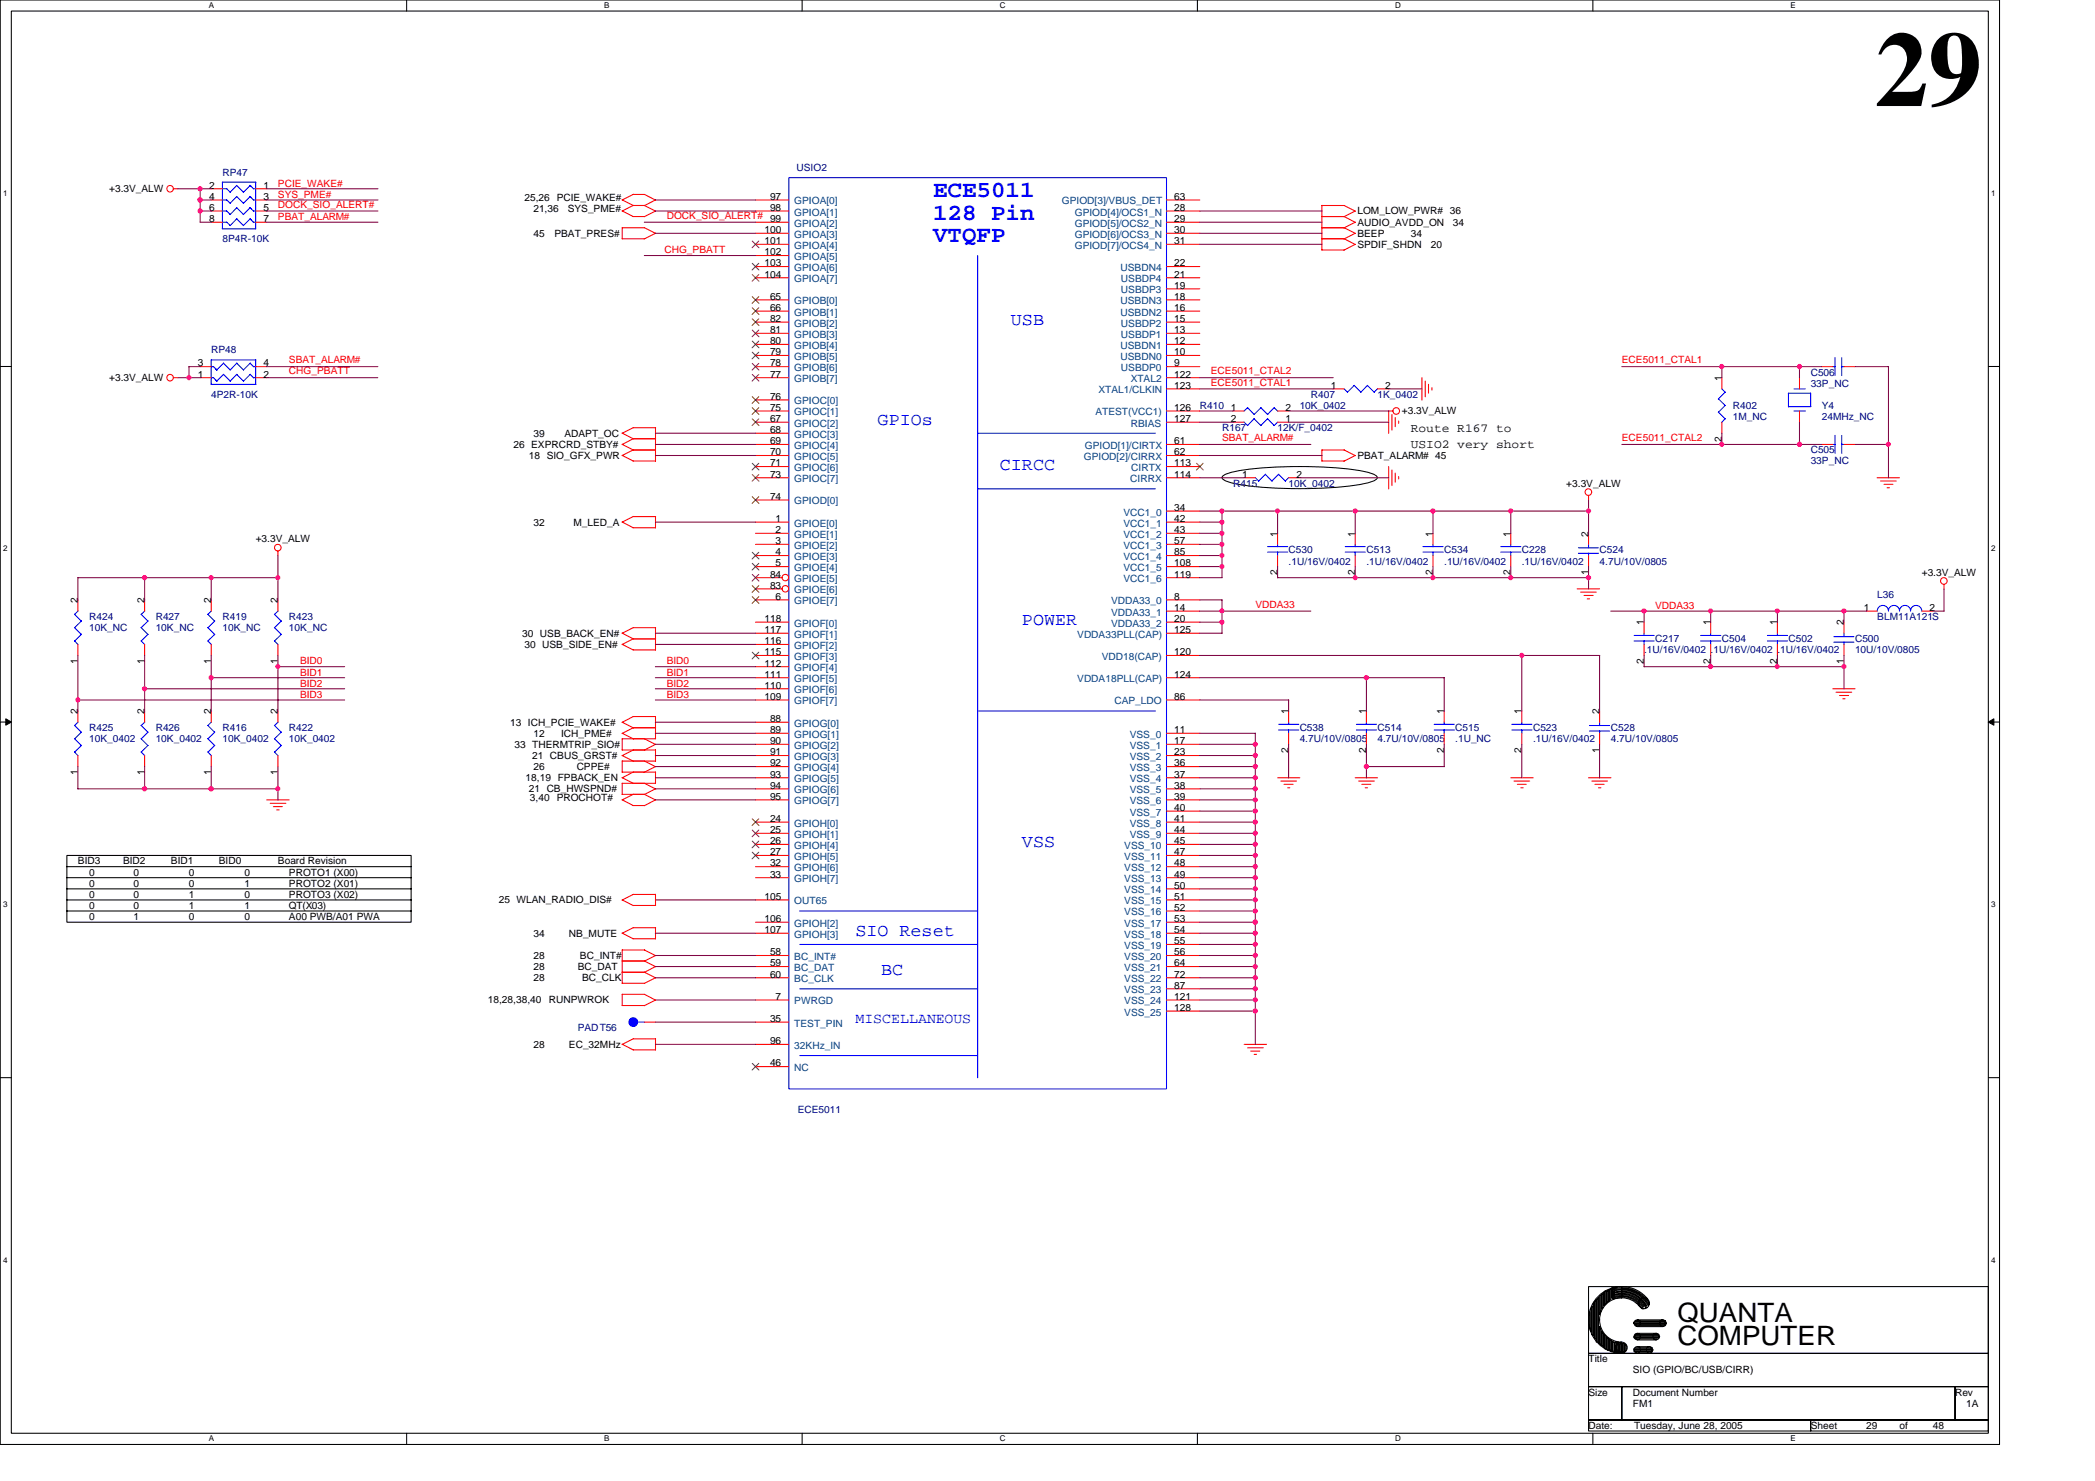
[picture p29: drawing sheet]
<svg xmlns="http://www.w3.org/2000/svg" width="297mm" height="210mm" viewBox="0 0 297 210" stroke-linecap="round" stroke-linejoin="round" font-family="sans-serif">
<defs><g id="words">
<text font-size="15.1" x="265.8" y="15">29</text>
<g font-size="3.8">
<text x="237.8" y="187.3">QUANTA</text>
<text x="237.8" y="190.7">COMPUTER</text>
</g>
<g font-size="3.3" fill="#00f">
<text x="132.3" y="27.9">ECE5011</text>
<text x="132.3" y="31.1">128 Pin</text>
<text x="132.3" y="34.3">VTQFP</text>
</g>
<g font-size="2.5" fill="#00f">
<text x="143.3" y="46.1">USB</text>
<text x="124.4" y="60.2">GPIOs</text>
<text x="141.8" y="66.5">CIRCC</text>
<text x="144.9" y="88.6">POWER</text>
<text x="144.9" y="120.1">VSS</text>
<text x="121.3" y="132.7">SIO Reset</text>
<text x="124.9" y="138.2">BC</text>
</g>
<text font-size="2.1" fill="#00f" x="121.3" y="144.9">MISCELLANEOUS</text>
<g font-size="1.7">
<text x="200" y="61.2">Route R167 to</text>
<text x="200" y="63.5">USIO2 very short</text>
</g>
<g font-size="1.4">
<text x="15.5" y="27.2">+3.3V_ALW</text>
<text x="29.7" y="26.7">2</text>
<text x="29.7" y="28.3">4</text>
<text x="29.7" y="29.9">6</text>
<text x="37.4" y="26.7">1</text>
<text x="37.4" y="28.3">3</text>
<text x="37.4" y="29.9">5</text>
<text x="74.4" y="28.5">25,26 PCIE_WAKE#</text>
<text x="109.2" y="28.3">97</text>
<text x="109.2" y="29.9">98</text>
<text x="166.5" y="28.3">63</text>
<text x="166.5" y="29.9">28</text>
<text x="29.7" y="31.5">8</text>
<text x="37.4" y="31.5">7</text>
<text x="75.6" y="30.1">21,36</text>
<text x="75.6" y="33.5">45</text>
<text x="78.6" y="33.5">PBAT_PRES#</text>
<text x="80.5" y="30.1">SYS_PME#</text>
<text x="108.4" y="33">100</text>
<text x="108.4" y="34.6">101</text>
<text x="109.2" y="31.5">99</text>
<text x="166.5" y="31.5">29</text>
<text x="166.5" y="33">30</text>
<text x="166.5" y="34.6">31</text>
<text x="192.5" y="30.4">LOM_LOW_PWR# 36</text>
<text x="192.5" y="32">AUDIO_AVDD_ON</text>
<text x="192.5" y="33.5">BEEP</text>
<text x="192.5" y="35.1">SPDIF_SHDN</text>
<text x="200" y="33.5">34</text>
<text x="202.9" y="35.1">20</text>
<text x="206" y="32">34</text>
<text x="108.4" y="36.2">102</text>
<text x="108.4" y="37.8">103</text>
<text x="108.4" y="39.3">104</text>
<text x="166.5" y="39.3">21</text>
<text x="166.5" y="40.9">19</text>
<text x="166.5" y="37.8">22</text>
<text x="109.2" y="42.5">65</text>
<text x="109.2" y="44.1">66</text>
<text x="109.2" y="45.6">82</text>
<text x="109.2" y="47.2">81</text>
<text x="166.5" y="45.6">15</text>
<text x="166.5" y="42.5">18</text>
<text x="166.5" y="47.2">13</text>
<text x="166.5" y="44.1">16</text>
<text x="28.1" y="53.5">1</text>
<text x="28.1" y="51.9">3</text>
<text x="37.4" y="53.5">2</text>
<text x="37.4" y="51.9">4</text>
<text x="109.2" y="48.8">80</text>
<text x="109.2" y="50.4">79</text>
<text x="109.2" y="51.9">78</text>
<text x="109.2" y="53.5">77</text>
<text x="166.5" y="53.5">122</text>
<text x="166.5" y="51.9">9</text>
<text x="166.5" y="50.4">10</text>
<text x="166.5" y="48.8">12</text>
<text x="15.5" y="54">+3.3V_ALW</text>
<text x="109.2" y="56.7">76</text>
<text x="109.2" y="58.2">75</text>
<text x="109.2" y="59.8">67</text>
<text x="166.5" y="59.8">127</text>
<text x="166.5" y="58.2">126</text>
<text x="166.5" y="55.1">123</text>
<text x="174.5" y="58.2">1</text>
<text x="174.5" y="59.8">2</text>
<text x="182.2" y="58.2">2</text>
<text x="182.2" y="59.8">1</text>
<text x="188.7" y="55.1">1</text>
<text x="196.4" y="55.1">2</text>
<text x="198.8" y="58.7">+3.3V_ALW</text>
<text x="244.1" y="54" transform="rotate(-90 244.1 54)">1</text>
<text x="72.8" y="63.5">26 EXPRCRD_STBY#</text>
<text x="75" y="65">18 SIO_GFX_PWR</text>
<text x="75.6" y="61.9">39</text>
<text x="80" y="61.9">ADAPT_OC</text>
<text x="109.2" y="61.4">68</text>
<text x="109.2" y="63">69</text>
<text x="109.2" y="64.5">70</text>
<text x="166.5" y="63">61</text>
<text x="166.5" y="64.5">62</text>
<text x="192.5" y="65">PBAT_ALARM# 45</text>
<text x="244.1" y="62.6" transform="rotate(-90 244.1 62.6)">2</text>
<text x="109.2" y="66.1">71</text>
<text x="109.2" y="67.7">73</text>
<text x="109.2" y="70.8">74</text>
<text x="166.5" y="66.1">113</text>
<text x="166.5" y="67.7">114</text>
<text x="176.1" y="67.7">1</text>
<text x="183.8" y="67.7">2</text>
<text x="222.1" y="69">+3.3V_ALW</text>
<text x="36.3" y="76.9">+3.3V_ALW</text>
<text x="75.6" y="74.5">32</text>
<text x="81.3" y="74.5">M_LED_A</text>
<text x="110" y="74">1</text>
<text x="110" y="75.6">2</text>
<text x="110" y="77.1">3</text>
<text x="166.5" y="72.4">34</text>
<text x="166.5" y="74">42</text>
<text x="166.5" y="75.6">43</text>
<text x="166.5" y="77.1">57</text>
<text x="181.1" y="76.1" transform="rotate(-90 181.1 76.1)">1</text>
<text x="192.1" y="76.1" transform="rotate(-90 192.1 76.1)">1</text>
<text x="203.2" y="76.1" transform="rotate(-90 203.2 76.1)">1</text>
<text x="214.2" y="76.1" transform="rotate(-90 214.2 76.1)">1</text>
<text x="225.2" y="76.1" transform="rotate(-90 225.2 76.1)">2</text>
<text x="109.2" y="81.9">84</text>
<text x="109.2" y="83.4">83</text>
<text x="110" y="78.7">4</text>
<text x="110" y="80.3">5</text>
<text x="166.5" y="78.7">85</text>
<text x="166.5" y="80.3">108</text>
<text x="166.5" y="81.9">119</text>
<text x="181.1" y="81.5" transform="rotate(-90 181.1 81.5)">2</text>
<text x="192.1" y="81.5" transform="rotate(-90 192.1 81.5)">2</text>
<text x="203.2" y="81.5" transform="rotate(-90 203.2 81.5)">2</text>
<text x="214.2" y="81.5" transform="rotate(-90 214.2 81.5)">2</text>
<text x="225.2" y="81.5" transform="rotate(-90 225.2 81.5)">1</text>
<text x="272.5" y="81.6">+3.3V_ALW</text>
<text x="11" y="85.5" transform="rotate(-90 11 85.5)">2</text>
<text x="20.5" y="85.5" transform="rotate(-90 20.5 85.5)">2</text>
<text x="29.9" y="85.5" transform="rotate(-90 29.9 85.5)">2</text>
<text x="39.4" y="85.5" transform="rotate(-90 39.4 85.5)">2</text>
<text x="108.4" y="88.2">118</text>
<text x="108.4" y="89.7">117</text>
<text x="110" y="85">6</text>
<text x="166.5" y="89.7">125</text>
<text x="166.5" y="85">8</text>
<text x="166.5" y="86.6">14</text>
<text x="166.5" y="88.2">20</text>
<text x="233.1" y="88.6" transform="rotate(-90 233.1 88.6)">1</text>
<text x="242.5" y="88.6" transform="rotate(-90 242.5 88.6)">1</text>
<text x="252" y="88.6" transform="rotate(-90 252 88.6)">1</text>
<text x="261.4" y="88.6" transform="rotate(-90 261.4 88.6)">2</text>
<text x="264.3" y="86.6">1</text>
<text x="273.6" y="86.6">2</text>
<text x="11" y="94.1" transform="rotate(-90 11 94.1)">1</text>
<text x="20.5" y="94.1" transform="rotate(-90 20.5 94.1)">1</text>
<text x="29.9" y="94.1" transform="rotate(-90 29.9 94.1)">1</text>
<text x="39.4" y="94.1" transform="rotate(-90 39.4 94.1)">1</text>
<text x="74" y="90.2">30 USB_BACK_EN#</text>
<text x="74.4" y="91.8">30 USB_SIDE_EN#</text>
<text x="108.4" y="91.3">116</text>
<text x="108.4" y="92.9">115</text>
<text x="108.4" y="94.5">112</text>
<text x="166.5" y="92.9">120</text>
<text x="233.1" y="94.1" transform="rotate(-90 233.1 94.1)">2</text>
<text x="242.5" y="94.1" transform="rotate(-90 242.5 94.1)">2</text>
<text x="252" y="94.1" transform="rotate(-90 252 94.1)">2</text>
<text x="261.4" y="94.1" transform="rotate(-90 261.4 94.1)">1</text>
<text x="11" y="101.3" transform="rotate(-90 11 101.3)">2</text>
<text x="20.5" y="101.3" transform="rotate(-90 20.5 101.3)">2</text>
<text x="29.9" y="101.3" transform="rotate(-90 29.9 101.3)">2</text>
<text x="39.4" y="101.3" transform="rotate(-90 39.4 101.3)">2</text>
<text x="108.4" y="96">111</text>
<text x="108.4" y="97.6">110</text>
<text x="108.4" y="99.2">109</text>
<text x="166.5" y="99.2">86</text>
<text x="166.5" y="96">124</text>
<text x="182.7" y="101.3" transform="rotate(-90 182.7 101.3)">1</text>
<text x="193.7" y="101.3" transform="rotate(-90 193.7 101.3)">1</text>
<text x="204.7" y="101.3" transform="rotate(-90 204.7 101.3)">1</text>
<text x="215.7" y="101.3" transform="rotate(-90 215.7 101.3)">1</text>
<text x="226.8" y="101.3" transform="rotate(-90 226.8 101.3)">2</text>
<text x="72.3" y="102.8">13 ICH_PCIE_WAKE#</text>
<text x="72.9" y="106">33 THERMTRIP_SIO#</text>
<text x="75.5" y="107.6">21 CBUS_GRST#</text>
<text x="75.6" y="104.4">12</text>
<text x="79.6" y="104.4">ICH_PME#</text>
<text x="109.2" y="102.3">88</text>
<text x="109.2" y="103.9">89</text>
<text x="109.2" y="105.5">90</text>
<text x="109.2" y="107.1">91</text>
<text x="166.5" y="103.9">11</text>
<text x="166.5" y="105.5">17</text>
<text x="166.5" y="107.1">23</text>
<text x="182.7" y="106.7" transform="rotate(-90 182.7 106.7)">2</text>
<text x="193.7" y="106.7" transform="rotate(-90 193.7 106.7)">2</text>
<text x="204.7" y="106.7" transform="rotate(-90 204.7 106.7)">2</text>
<text x="215.7" y="106.7" transform="rotate(-90 215.7 106.7)">2</text>
<text x="226.8" y="106.7" transform="rotate(-90 226.8 106.7)">1</text>
<text x="11" y="109.8" transform="rotate(-90 11 109.8)">1</text>
<text x="20.5" y="109.8" transform="rotate(-90 20.5 109.8)">1</text>
<text x="29.9" y="109.8" transform="rotate(-90 29.9 109.8)">1</text>
<text x="39.4" y="109.8" transform="rotate(-90 39.4 109.8)">1</text>
<text x="74.5" y="110.7">18,19 FPBACK_EN</text>
<text x="75" y="112.3">21 CB_HWSPND#</text>
<text x="75.1" y="113.5">3,40 PROCHOT#</text>
<text x="75.6" y="109.1">26</text>
<text x="81.8" y="109.1">CPPE#</text>
<text x="109.2" y="108.6">92</text>
<text x="109.2" y="110.2">93</text>
<text x="109.2" y="111.8">94</text>
<text x="109.2" y="113.3">95</text>
<text x="166.5" y="108.6">36</text>
<text x="166.5" y="110.2">37</text>
<text x="166.5" y="111.8">38</text>
<text x="166.5" y="113.3">39</text>
<text x="109.2" y="116.5">24</text>
<text x="109.2" y="118.1">25</text>
<text x="109.2" y="119.7">26</text>
<text x="166.5" y="114.9">40</text>
<text x="166.5" y="116.5">41</text>
<text x="166.5" y="118.1">44</text>
<text x="166.5" y="119.7">45</text>
<text x="11" y="122.5">BID3</text>
<text x="12.6" y="124.1">0</text>
<text x="12.6" y="125.7">0</text>
<text x="17.4" y="122.5">BID2</text>
<text x="18.9" y="125.7">0</text>
<text x="18.9" y="124.1">0</text>
<text x="24.2" y="122.5">BID1</text>
<text x="26.8" y="124.1">0</text>
<text x="26.8" y="125.7">0</text>
<text x="31" y="122.5">BID0</text>
<text x="34.7" y="125.7">1</text>
<text x="34.7" y="124.1">0</text>
<text x="39.4" y="122.5">Board Revision</text>
<text x="41" y="124.1">PROTO1 (X00)</text>
<text x="41" y="125.7">PROTO2 (X01)</text>
<text x="109.2" y="121.2">27</text>
<text x="109.2" y="124.4">33</text>
<text x="109.2" y="122.8">32</text>
<text x="166.5" y="124.4">49</text>
<text x="166.5" y="121.2">47</text>
<text x="166.5" y="126">50</text>
<text x="166.5" y="122.8">48</text>
<text x="12.6" y="130.4">0</text>
<text x="12.6" y="128.8">0</text>
<text x="12.6" y="127.3">0</text>
<text x="18.9" y="130.4">1</text>
<text x="18.9" y="128.8">0</text>
<text x="18.9" y="127.3">0</text>
<text x="26.8" y="127.3">1</text>
<text x="26.8" y="130.4">0</text>
<text x="26.8" y="128.8">1</text>
<text x="34.7" y="130.4">0</text>
<text x="34.7" y="128.8">1</text>
<text x="34.7" y="127.3">0</text>
<text x="41" y="128.8">QT(X03)</text>
<text x="41" y="127.3">PROTO3 (X02)</text>
<text x="41" y="130.4">A00 PWB/A01 PWA</text>
<text x="70.7" y="128">25 WLAN_RADIO_DIS#</text>
<text x="108.4" y="130.7">106</text>
<text x="108.4" y="127.5">105</text>
<text x="166.5" y="127.5">51</text>
<text x="166.5" y="130.7">53</text>
<text x="166.5" y="129.1">52</text>
<text x="75.6" y="137.5">28</text>
<text x="75.6" y="135.9">28</text>
<text x="75.6" y="132.8">34</text>
<text x="80.7" y="132.8">NB_MUTE</text>
<text x="81.9" y="137.5">BC_DAT</text>
<text x="82.2" y="135.9">BC_INT#</text>
<text x="108.4" y="132.2">107</text>
<text x="109.2" y="137">59</text>
<text x="109.2" y="135.4">58</text>
<text x="166.5" y="135.4">56</text>
<text x="166.5" y="132.2">54</text>
<text x="166.5" y="133.8">55</text>
<text x="166.5" y="137">64</text>
<text x="69.2" y="142.2">18,28,38,40</text>
<text x="75.6" y="139.1">28</text>
<text x="77.8" y="142.2">RUNPWROK</text>
<text x="82.5" y="139.1">BC_CLK</text>
<text x="109.2" y="138.6">60</text>
<text x="110" y="141.7">7</text>
<text x="166.5" y="138.6">72</text>
<text x="166.5" y="140.1">87</text>
<text x="166.5" y="141.7">121</text>
<text x="166.5" y="143.3">128</text>
<text x="75.6" y="148.5">28</text>
<text x="80.7" y="148.5">EC_32MHz</text>
<text x="109.2" y="148">96</text>
<text x="109.2" y="144.8">35</text>
<text x="109.2" y="151.2">46</text>
<text x="225.2" y="193.1">Title</text>
<text x="225.2" y="197.8">Size</text>
<text x="231.5" y="197.8">Document Number</text>
<text x="231.5" y="194.6">SIO (GPIO/BC/USB/CIRR)</text>
<text x="277.2" y="197.8">Rev</text>
<text x="225.2" y="202.5">Date:</text>
<text x="231.5" y="199.4">FM1</text>
<text x="231.7" y="202.5">Tuesday, June 28, 2005</text>
<text x="256.7" y="202.5">Sheet</text>
<text x="264.6" y="202.5">29</text>
<text x="269.3" y="202.5">of</text>
<text x="274" y="202.5">48</text>
<text x="278.8" y="199.4">1A</text>
</g>
<g font-size="1.4" fill="#000080">
<text x="31.5" y="24.9">RP47</text>
<text x="112.9" y="24.3">USIO2</text>
<text x="31.5" y="34.3">8P4R-10K</text>
<text x="29.9" y="50.1">RP48</text>
<text x="256.7" y="53.2">C506</text>
<text x="29.9" y="56.4">4P2R-10K</text>
<text x="170.1" y="58">R410</text>
<text x="184.3" y="58">10K_0402</text>
<text x="185.9" y="56.4">R407</text>
<text x="195.3" y="56.4">1K_0402</text>
<text x="245.7" y="58">R402</text>
<text x="245.7" y="59.5">1M_NC</text>
<text x="256.7" y="54.8">33P_NC</text>
<text x="258.3" y="58">Y4</text>
<text x="258.3" y="59.5">24MHz_NC</text>
<text x="173.3" y="61.1">R167</text>
<text x="181.1" y="61.1">12K/F_0402</text>
<text x="256.7" y="64.3">C505</text>
<text x="256.7" y="65.8">33P_NC</text>
<text x="174.8" y="69">R415</text>
<text x="182.7" y="69">10K_0402</text>
<text x="182.7" y="78.4">C530</text>
<text x="182.7" y="80">.1U/16V/0402</text>
<text x="193.7" y="78.4">C513</text>
<text x="193.7" y="80">.1U/16V/0402</text>
<text x="204.8" y="78.4">C534</text>
<text x="204.8" y="80">.1U/16V/0402</text>
<text x="215.8" y="78.4">C228</text>
<text x="215.8" y="80">.1U/16V/0402</text>
<text x="226.8" y="78.4">C524</text>
<text x="226.8" y="80">4.7U/10V/0805</text>
<text x="12.6" y="87.9">R424</text>
<text x="12.6" y="89.5">10K_NC</text>
<text x="22.1" y="87.9">R427</text>
<text x="22.1" y="89.5">10K_NC</text>
<text x="31.5" y="87.9">R419</text>
<text x="31.5" y="89.5">10K_NC</text>
<text x="41" y="87.9">R423</text>
<text x="41" y="89.5">10K_NC</text>
<text x="266.2" y="84.7">L36</text>
<text x="266.2" y="87.9">BLM11A121S</text>
<text x="233.1" y="92.6">.1U/16V/0402 .1U/16V/0402 .1U/16V/0402</text>
<text x="234.7" y="91">C217</text>
<text x="244.1" y="91">C504</text>
<text x="253.6" y="91">C502</text>
<text x="263" y="91">C500</text>
<text x="263" y="92.6">10U/10V/0805</text>
<text x="12.6" y="103.6">R425</text>
<text x="12.6" y="105.2">10K_0402</text>
<text x="22.1" y="103.6">R426</text>
<text x="22.1" y="105.2">10K_0402</text>
<text x="31.5" y="103.6">R416</text>
<text x="31.5" y="105.2">10K_0402</text>
<text x="41" y="103.6">R422</text>
<text x="41" y="105.2">10K_0402</text>
<text x="184.3" y="103.6">C538</text>
<text x="184.3" y="105.2">4.7U/10V/0805</text>
<text x="195.3" y="103.6">C514</text>
<text x="195.3" y="105.2">4.7U/10V/0805</text>
<text x="206.3" y="103.6">C515</text>
<text x="206.3" y="105.2">.1U_NC</text>
<text x="217.4" y="103.6">C523</text>
<text x="217.4" y="105.2">.1U/16V/0402</text>
<text x="228.4" y="103.6">C528</text>
<text x="228.4" y="105.2">4.7U/10V/0805</text>
<text x="81.9" y="146.1">PADT56</text>
<text x="113.1" y="157.8">ECE5011</text>
</g>
<g font-size="1.4" fill="#f00">
<text x="39.4" y="29.4">DOCK_SIO_ALERT#</text>
<text x="39.4" y="28">SYS_PME#</text>
<text x="39.4" y="26.5">PCIE_WAKE#</text>
<text x="39.4" y="31.2">PBAT_ALARM#</text>
<text x="94.2" y="35.9">CHG_PBATT</text>
<text x="94.5" y="31">DOCK_SIO_ALERT#</text>
<text x="41" y="53.1">CHG_PBATT</text>
<text x="41" y="51.5">SBAT_ALARM#</text>
<text x="171.7" y="53.1">ECE5011_CTAL2</text>
<text x="230" y="51.5">ECE5011_CTAL1</text>
<text x="171.7" y="54.7">ECE5011_CTAL1</text>
<text x="173.3" y="62.5">SBAT_ALARM#</text>
<text x="230" y="62.5">ECE5011_CTAL2</text>
<text x="178" y="86.1">VDDA33</text>
<text x="234.7" y="86.3">VDDA33</text>
<text x="42.5" y="95.8">BID1</text>
<text x="42.5" y="94.2">BID0</text>
<text x="94.5" y="95.8">BID1</text>
<text x="94.5" y="94.2">BID0</text>
<text x="42.5" y="98.9">BID3</text>
<text x="42.5" y="97.3">BID2</text>
<text x="94.5" y="98.9">BID3</text>
<text x="94.5" y="97.3">BID2</text>
</g>
<g font-size="1.4" fill="#004080">
<text x="112.6" y="29">GPIOA[0]</text>
<text x="150.6" y="29">GPIOD[3]/VBUS_DET</text>
<text x="112.6" y="30.5">GPIOA[1]</text>
<text x="112.6" y="32.1">GPIOA[2]</text>
<text x="112.6" y="33.7">GPIOA[3]</text>
<text x="112.6" y="35.3">GPIOA[4]</text>
<text x="152.4" y="30.5">GPIOD[4]/OCS1_N</text>
<text x="152.4" y="32.1">GPIOD[5]/OCS2_N</text>
<text x="152.4" y="33.7">GPIOD[6]/OCS3_N</text>
<text x="152.4" y="35.3">GPIOD[7]/OCS4_N</text>
<text x="112.6" y="36.9">GPIOA[5]</text>
<text x="112.6" y="38.4">GPIOA[6]</text>
<text x="112.6" y="40">GPIOA[7]</text>
<text x="158.9" y="38.4">USBDN4</text>
<text x="158.9" y="40">USBDP4</text>
<text x="158.9" y="41.6">USBDP3</text>
<text x="112.6" y="43.1">GPIOB[0]</text>
<text x="112.6" y="44.7">GPIOB[1]</text>
<text x="112.6" y="46.3">GPIOB[2]</text>
<text x="112.6" y="47.9">GPIOB[3]</text>
<text x="158.9" y="43.1">USBDN3</text>
<text x="158.9" y="44.7">USBDN2</text>
<text x="158.9" y="46.3">USBDP2</text>
<text x="158.9" y="47.9">USBDP1</text>
<text x="112.6" y="49.4">GPIOB[4]</text>
<text x="112.6" y="51">GPIOB[5]</text>
<text x="112.6" y="52.6">GPIOB[6]</text>
<text x="158.9" y="51">USBDN0</text>
<text x="158.9" y="49.4">USBDN1</text>
<text x="158.9" y="52.6">USBDP0</text>
<text x="112.6" y="54.2">GPIOB[7]</text>
<text x="112.6" y="57.3">GPIOC[0]</text>
<text x="112.6" y="58.9">GPIOC[1]</text>
<text x="155.3" y="58.9">ATEST(VCC1)</text>
<text x="155.7" y="55.8">XTAL1/CLKIN</text>
<text x="160.3" y="54.2">XTAL2</text>
<text x="112.6" y="60.5">GPIOC[2]</text>
<text x="112.6" y="62">GPIOC[3]</text>
<text x="112.6" y="63.6">GPIOC[4]</text>
<text x="112.6" y="65.2">GPIOC[5]</text>
<text x="153.7" y="65.2">GPIOD[2]/CIRRX</text>
<text x="153.8" y="63.6">GPIOD[1]/CIRTX</text>
<text x="160.3" y="60.5">RBIAS</text>
<text x="112.6" y="66.8">GPIOC[6]</text>
<text x="112.6" y="68.3">GPIOC[7]</text>
<text x="112.6" y="71.5">GPIOD[0]</text>
<text x="160.2" y="68.3">CIRRX</text>
<text x="160.4" y="66.8">CIRTX</text>
<text x="112.6" y="74.6">GPIOE[0]</text>
<text x="112.6" y="76.2">GPIOE[1]</text>
<text x="112.6" y="77.8">GPIOE[2]</text>
<text x="159.3" y="77.8">VCC1_3</text>
<text x="159.3" y="73.1">VCC1_0</text>
<text x="159.3" y="74.6">VCC1_1</text>
<text x="159.3" y="76.2">VCC1_2</text>
<text x="112.6" y="79.4">GPIOE[3]</text>
<text x="112.6" y="80.9">GPIOE[4]</text>
<text x="112.6" y="82.5">GPIOE[5]</text>
<text x="159.3" y="79.4">VCC1_4</text>
<text x="159.3" y="80.9">VCC1_5</text>
<text x="159.3" y="82.5">VCC1_6</text>
<text x="112.6" y="84.1">GPIOE[6]</text>
<text x="112.6" y="85.7">GPIOE[7]</text>
<text x="112.6" y="88.8">GPIOF[0]</text>
<text x="157.5" y="85.7">VDDA33_0</text>
<text x="157.5" y="87.2">VDDA33_1</text>
<text x="157.5" y="88.8">VDDA33_2</text>
<text x="112.6" y="90.4">GPIOF[1]</text>
<text x="112.6" y="92">GPIOF[2]</text>
<text x="112.6" y="93.5">GPIOF[3]</text>
<text x="112.6" y="95.1">GPIOF[4]</text>
<text x="152.7" y="90.4">VDDA33PLL(CAP)</text>
<text x="156.2" y="93.5">VDD18(CAP)</text>
<text x="112.6" y="96.7">GPIOF[5]</text>
<text x="112.6" y="98.3">GPIOF[6]</text>
<text x="112.6" y="99.8">GPIOF[7]</text>
<text x="152.7" y="96.7">VDDA18PLL(CAP)</text>
<text x="158" y="99.8">CAP_LDO</text>
<text x="112.6" y="103">GPIOG[0]</text>
<text x="112.6" y="104.6">GPIOG[1]</text>
<text x="112.6" y="106.1">GPIOG[2]</text>
<text x="112.6" y="107.7">GPIOG[3]</text>
<text x="160.2" y="104.6">VSS_0</text>
<text x="160.2" y="106.1">VSS_1</text>
<text x="160.2" y="107.7">VSS_2</text>
<text x="112.6" y="109.3">GPIOG[4]</text>
<text x="112.6" y="110.9">GPIOG[5]</text>
<text x="112.6" y="112.4">GPIOG[6]</text>
<text x="160.2" y="109.3">VSS_3</text>
<text x="160.2" y="110.9">VSS_4</text>
<text x="160.2" y="112.4">VSS_5</text>
<text x="112.6" y="114">GPIOG[7]</text>
<text x="112.6" y="117.2">GPIOH[0]</text>
<text x="112.6" y="118.7">GPIOH[1]</text>
<text x="160.2" y="114">VSS_6</text>
<text x="160.2" y="115.6">VSS_7</text>
<text x="160.2" y="117.2">VSS_8</text>
<text x="160.2" y="118.7">VSS_9</text>
<text x="112.6" y="120.3">GPIOH[4]</text>
<text x="112.6" y="121.9">GPIOH[5]</text>
<text x="112.6" y="125">GPIOH[7]</text>
<text x="112.6" y="123.5">GPIOH[6]</text>
<text x="159.4" y="125">VSS_13</text>
<text x="159.4" y="121.9">VSS_11</text>
<text x="159.4" y="123.5">VSS_12</text>
<text x="159.4" y="120.3">VSS_10</text>
<text x="112.6" y="131.3">GPIOH[2]</text>
<text x="112.6" y="128.2">OUT65</text>
<text x="159.4" y="128.2">VSS_15</text>
<text x="159.4" y="131.3">VSS_17</text>
<text x="159.4" y="126.6">VSS_14</text>
<text x="159.4" y="129.8">VSS_16</text>
<text x="112.6" y="137.6">BC_DAT</text>
<text x="112.6" y="136.1">BC_INT#</text>
<text x="112.6" y="132.9">GPIOH[3]</text>
<text x="159.4" y="136.1">VSS_20</text>
<text x="159.4" y="132.9">VSS_18</text>
<text x="159.4" y="134.5">VSS_19</text>
<text x="159.4" y="137.6">VSS_21</text>
<text x="112.6" y="139.2">BC_CLK</text>
<text x="112.6" y="142.4">PWRGD</text>
<text x="159.4" y="139.2">VSS_22</text>
<text x="159.4" y="140.8">VSS_23</text>
<text x="159.4" y="142.4">VSS_24</text>
<text x="159.4" y="143.9">VSS_25</text>
<text x="112.6" y="148.7">32KHz_IN</text>
<text x="112.6" y="145.5">TEST_PIN</text>
<text x="112.6" y="151.8">NC</text>
</g>
<g font-size="1.1">
<text x="29.6" y="1.2">A</text>
<text x="85.7" y="1.2">B</text>
<text x="141.7" y="1.2">C</text>
<text x="197.8" y="1.2">D</text>
<text x="253.9" y="1.2">E</text>
<text x=".4" y="27.8">1</text>
<text x="282.3" y="27.8">1</text>
<text x=".4" y="78.1">2</text>
<text x="282.3" y="78.1">2</text>
<text x=".4" y="128.5">3</text>
<text x="282.3" y="128.5">3</text>
<text x=".4" y="178.9">4</text>
<text x="282.3" y="178.9">4</text>
<text x="29.6" y="204.3">A</text>
<text x="85.7" y="204.3">B</text>
<text x="141.7" y="204.3">C</text>
<text x="197.8" y="204.3">D</text>
<text x="253.9" y="204.3">E</text>
</g>
</g></defs>
<path d="M0 0h283.5v204.7h-283.5zM1.6 1.6h280.3v201.5h-280.3z" fill="none" stroke="#000" stroke-width=".15"/>
<g fill="#fff">
<path d="M29.6 .1h.8v1.3h-.8z"/>
<path d="M29.6 203.3h.8v1.3h-.8z"/>
</g>
<path d="M57.7 0v1.6M57.7 203.1v1.6" fill="none" stroke="#000" stroke-width=".15"/>
<g fill="#fff">
<path d="M85.7 .1h.7v1.3h-.7z"/>
<path d="M85.7 203.3h.7v1.3h-.7z"/>
</g>
<path d="M113.7 0v1.6M113.7 203.1v1.6" fill="none" stroke="#000" stroke-width=".15"/>
<g fill="#fff">
<path d="M141.7 .1h.9v1.3h-.9z"/>
<path d="M141.7 203.3h.9v1.3h-.9z"/>
</g>
<path d="M169.8 0v1.6M169.8 203.1v1.6" fill="none" stroke="#000" stroke-width=".15"/>
<g fill="#fff">
<path d="M197.8 .1h.8v1.3h-.8z"/>
<path d="M197.8 203.3h.8v1.3h-.8z"/>
</g>
<path d="M225.8 0v1.6M225.8 203.1v1.6" fill="none" stroke="#000" stroke-width=".15"/>
<g fill="#fff">
<path d="M253.9 .1h.7v1.3h-.7z"/>
<path d="M253.9 203.3h.7v1.3h-.7z"/>
<path d="M.4 26.8h.7v1.2h-.7z"/>
<path d="M282.3 26.8h.6v1.2h-.6z"/>
<path d="M.4 77.1h.7v1.3h-.7z"/>
<path d="M282.3 77.1h.6v1.3h-.6z"/>
</g>
<path d="M0 51.9h1.6M281.9 51.9h1.6" fill="none" stroke="#000" stroke-width=".15"/>
<g fill="#fff">
<path d="M.4 127.5h.7v1.3h-.7z"/>
<path d="M282.3 127.5h.6v1.3h-.6z"/>
</g>
<path d="M0 102.3h1.6M281.9 102.3h1.6" fill="none" stroke="#000" stroke-width=".15"/>
<path d="M.8 101.9l.8 .4-.8 .5zM281.9 102.3l.8-.4v.9z" fill="#000" stroke="#000" stroke-width=".14"/>
<g fill="#fff">
<path d="M.4 177.9h.7v1.3h-.7z"/>
<path d="M282.3 177.9h.6v1.3h-.6z"/>
</g>
<g fill="none" stroke="#000" stroke-width=".15">
<path d="M173.4 67.5a11.5 11.5 0 0 1 4.9-1.1 62.7 62.7 0 0 1 15.2 .4l1.3 .4 .4 .3 .1 .2-.1 .2a11.8 11.8 0 0 1-4.9 1.1 61.7 61.7 0 0 1-15.3-.5l-1.3-.4-.3-.2-.1-.2zM9.5 129.1h48.8M9.5 126h48.8M9.5 124.4h48.8M9.5 127.6h48.8M9.5 122.8h48.8M9.5 121.2h48.8v9.5h-48.8zM0 152.7h1.6M281.9 152.7h1.6M225.2 182.4h56.7v9.4h-56.7zM225.2 191.8h56.7v4.7h-56.7zM225.2 196.5h4.8v4.8h-4.8z"/>
<path d="M225.4 186v2.2l.2 .5M225.7 185.2v3.9l.2 .2M225.7 185.2l-.2 .3v3.2M225.9 184.8v4.5M226 184.6v5l.2 .2M226 184.5l-.1 .4M226.3 184.2v6M226.4 184.2l-.2 .2v5.4M226.6 183.9v6.5M226.6 190.4h.2M226.7 183.9l-.2 .2v6.1M226.8 183.6v2.7l.2-.5"/>
<path d="M227 188.3v2.3l.1 .1M227 188.4l-.2-.4v2.4M227.1 183.5v2M227.1 183.4l-.1 .2v2.2M227.3 189v1.9M227.3 190.9l.2 .1M227.3 189l-.2-.3v2M227.3 185.3l-.2 .2M227.4 183.1v2M227.4 189.1v1.9M227.4 189.1l.2 .2M227.5 183.1l-.2 .2v2"/>
<path d="M227.6 191.2h.2M227.6 189.3v1.9M227.6 184.8l-.2 .2M227.8 183v1.7M227.8 183h-.2v1.9M227.9 189.6v1.7h.2M227.9 189.6l-.1-.2v1.8M227.9 184.5l-.1 .2M228.1 182.8v1.6M228.1 182.8l-.2 .2v1.6M228.2 182.8v1.4M228.2 189.9v1.4l.2 .2"/>
<path d="M228.2 189.9l-.1-.1v1.5M228.2 184.2l-.1 .2M228.4 182.7v1.6M228.4 189.9v1.6M228.4 189.9l.2 .2M228.4 182.6l-.2 .2M228.5 190.1v1.4M228.7 183.7l1.2-.2a3.6 3.6 0 0 1 3.1 1.7M228.7 183.5l1.2-.2a3.8 3.8 0 0 1 3.4 2.1M228.7 183.3l1.2-.2a3.9 3.9 0 0 1 3.6 2.3M228.7 183.2l1.2-.2a4 4 0 0 1 3.6 2.1M228.7 183l1.2-.2a4.2 4.2 0 0 1 3.8 2.2"/>
<path d="M228.7 182.7l1.2-.2a4.6 4.6 0 0 1 3.9 2.2M228.7 190.1v1.4h-.2M228.7 184.1l-.2-.2v-1.3l.2-.1v1.6M228.7 190.2h.2M228.7 184l1.2-.2a3.3 3.3 0 0 1 3 1.7M228.7 183.8l1.2-.2a3.5 3.5 0 0 1 3.1 1.9M228.8 182.8l1.1-.1a4.4 4.4 0 0 1 3.9 2.2M228.9 191.5h.1M228.9 182.6v1.3M228.9 190.2v1.3M229 190.2h.2M229 190.2v1.3"/>
<path d="M229.3 190.2v1.5l.2-.2M229.3 190.2l-.5 1.4h.4v-1.4M229.5 190.2v1.3M229.5 190.2l.2 .4M229.6 190.5v1.1h.2M229.9 182.4l-1.4 .2M229.9 183.9l-1.1 .2M230 196.5h47.2v4.8h-47.2zM230 190.4v1.2h.1v-1.2h.2M230 190.4h-.2v1.2M230.3 190.4v1.3l.1-.2M230.4 190.5v1"/>
<path d="M230.4 190.5l.2 .2M230.6 190.7v.6M231.7 187.6h4.6M231.7 189.4h3.6M231.8 187.2h4.3v.2h-4.4v.2M231.8 189.1h3.4M231.8 191h2.4M232 187.9h4.1M232 189.8h3M232 191.6h2.2M232.2 190.9h1.7M232.2 191.8h1.7"/>
<path d="M232.2 189.9h2.7M232.2 189h2.7M232.2 188h3.6M232.2 187.1h3.6M232.4 185.1a3.1 3.1 0 0 0-2.5-1.2 3.1 3.1 0 0 0-3.1 3.1 3.2 3.2 0 0 0 3.1 3.2M233.6 184.1a4.7 4.7 0 0 0-3.7-1.7 4.7 4.7 0 0 0-4.7 4.6 4.7 4.7 0 0 0 4.7 4.8M234.2 191.2h-2.5v.1h2.7l-.2 .2M234.2 191v.2M234.2 191.5h-2.5l.3 .2M235.2 189.1v.2h-3.4l-.1 .2M235.3 189.4l-.2 .2h-3.4l.3 .2M236.1 187.7h-4.3l.2 .2"/>
<path d="M236.3 187.6l-.2 .1M277.2 196.5h4.7v4.8h-4.7zM225.2 201.3h31.5v1.5h-31.5zM256.7 201.3h25.2v1.5h-25.2z"/>
<circle cx="229.9" cy="191" r=".78"/>
<circle cx="232.1" cy="187.5" r=".46"/>
<circle cx="232.1" cy="191.3" r=".46"/>
<circle cx="232.1" cy="189.4" r=".46"/>
<circle cx="233.1" cy="184.7" r=".77"/>
<circle cx="233.9" cy="191.3" r=".46"/>
<circle cx="234.8" cy="189.4" r=".46"/>
<circle cx="235.8" cy="187.5" r=".47"/>
</g>
<g fill="none" stroke="#f00" stroke-width=".15">
<path d="M24.6 26.8h.6M29.9 26.8h1.6M29.9 28.3h1.6M29.9 29.9h1.6M29.9 31.5h1.6M36.3 26.8h1.5M36.3 28.3h1.5M36.3 29.9h1.5M36.3 31.5h1.5M88.2 33.8h3.2M88.2 29.9l1.6 .8M88.2 28.3l1.6 .8"/>
<path d="M88.2 32.3h3.2l1.6 .8M88.2 32.3v1.5M89.8 30.7h1.6M89.8 29.1h1.6l1.6 .8M89.8 27.6h1.6l1.6 .8M89.8 29.1l-1.6 .8M89.8 27.5l-1.6 .8M92.9 33.1l-1.5 .8M92.9 29.9l-1.5 .8M92.9 28.3l-1.5 .8M107.1 28.3h4.7M107.1 29.9h4.7"/>
<path d="M107.1 31.5h4.7M107.1 33.1h4.7M107.1 34.6h4.7M107.1 36.2h4.7M107.1 37.8h4.7M107.1 39.4h4.7M165.4 28.3h4.7M165.4 29.9h4.7M165.4 31.5h4.7M165.4 33.1h4.7M165.4 34.6h4.7M165.4 37.8h4.7"/>
<path d="M165.4 39.4h4.7M187.4 32.3h3.2l1.6 .8-1.6 .8M187.4 33.8h3.2l1.6 .8M187.4 30.7h3.2l1.6 .8-1.6 .8M187.4 35.4h3.2M187.4 29.1h3.2l1.6 .8-1.6 .8M187.4 29.1v6.3M192.1 34.6l-1.5 .9M24.6 53.5h.6M28.4 53.5h1.5M28.4 52h1.5M36.3 53.5h1.5"/>
<path d="M36.3 52h1.5M107.1 53.5h4.7M107.1 58.3h4.7M107.1 42.5h4.7M107.1 44.1h4.7M107.1 45.7h4.7M107.1 47.2h4.7M107.1 48.8h4.7M107.1 50.4h4.7M107.1 52h4.7M107.1 56.7h4.7M107.1 59.8h4.7"/>
<path d="M165.4 53.5h4.7M165.4 58.3h4.7M165.4 42.5h4.7M165.4 44.1h4.7M165.4 45.7h4.7M165.4 47.2h4.7M165.4 48.8h4.7M165.4 50.4h4.7M165.4 52h4.7M165.4 59.8h4.7M165.4 55.1h4.7M165.4 40.9h4.7"/>
<path d="M174.8 58.3h1.6M174.8 59.8h1.6M181.1 58.3h1.6M181.1 59.8h1.6M189 55.1h1.6M195.3 55.1h1.6M196.9 58.3h.6M196.9 58.3v3.1M197.4 58.7v2.3M197.8 59.2v1.3M198.3 59.7v.3M201.6 53.5v3.2"/>
<path d="M202.1 54v2.2M202.5 54.5v1.2M203 54.9v.4M244.1 53.5v1.6M244.1 59.8v1.6M255.1 53.5v1.6M255.1 58.3v1.5M258.3 52h1.6M261.4 52h1.6M39.4 78.1v.7M88.2 74l1.6 .8M88.2 63l1.6 .8"/>
<path d="M88.2 61.4l1.6 .8M88.2 64.5l1.6 .8M89.8 63.8h3.2M89.8 65.3h3.1M89.8 74.8h3.1M89.8 62.2h3.2M89.8 73.2h3.2M89.8 60.6h3.2M89.8 73.2l-1.6 .8M89.8 62.2l-1.6 .8M89.8 60.6l-1.6 .8M89.8 63.8l-1.6 .8"/>
<path d="M92.9 60.6v4.8M92.9 73.2v1.6M107.1 67.7h4.7M107.1 61.4h4.7M107.1 63h4.7M107.1 64.6h4.7M107.1 66.1h4.7M107.1 70.9h4.7M107.1 74h4.7M107.1 75.6h4.7M107.1 77.2h4.7M107.1 78.7h4.7"/>
<path d="M165.4 67.7h4.7M165.4 63h4.7M165.4 64.6h4.7M165.4 66.1h4.7M165.4 74h4.7M165.4 75.6h4.7M165.4 77.2h4.7M165.4 78.7h4.7M165.4 72.4h4.7M176.4 67.7h1.6M181.1 75.6v1.6M181.1 78.7v1.6"/>
<path d="M182.7 67.7h1.6M187.4 65.3h3.2M192.1 75.6v1.6M192.1 78.7v1.6M192.1 64.6l-1.5 .8M192.2 64.6l-1.6-.8h-3.2v1.5M196.9 66.1v3.2M197.4 66.6v2.2M197.8 67.1v1.2M198.3 67.5v.4M203.2 75.6v1.6M203.2 78.7v1.6"/>
<path d="M214.2 75.6v1.6M214.2 78.7v1.6M225.2 70.2v.7M225.2 75.6v1.6M225.2 78.7v1.6M258.3 63h1.6M261.4 63h1.6M266.1 67.7h3.2M266.6 68.2h2.3M267.1 68.6h1.3M267.6 69.1h.3M11 85v1.6"/>
<path d="M11 91.3v1.6M20.5 85v1.6M20.5 91.3v1.6M29.9 85v1.6M29.9 91.3v1.6M39.4 85v1.6M39.4 91.3v1.6M88.2 91.3l1.6 .8M88.2 89.7l1.6 .9M89.8 90.6h3.2M89.8 89h3.2M89.8 90.5l-1.6 .8"/>
<path d="M89.8 88.9l-1.6 .8M92.9 89v3.1h-3.1M107.1 83.5h3.8M107.1 97.6h4.7M107.1 80.3h4.7M107.1 81.9h3.8M107.1 85h4.7M107.1 88.2h4.7M107.1 89.7h4.7M107.1 91.3h4.7M107.1 92.9h4.7M107.1 94.5h4.7"/>
<path d="M107.1 96.1h4.7M107.1 99.2h4.7M165.4 80.3h4.7M165.4 81.9h4.7M165.4 85h4.7M165.4 88.2h4.7M165.4 89.7h4.7M165.4 92.9h4.7M165.4 96.1h4.7M165.4 99.2h4.7M165.4 86.6h4.7M223.6 83.5h3.2"/>
<path d="M224.1 83.9h2.2M224.6 84.4h1.3M225 84.9h.4M233.1 88.2v1.5M233.1 91.3v1.6M242.5 88.2v1.5M242.5 91.3v1.6M252 88.2v1.5M252 91.3v1.6M259.9 97.6h3.1M260.3 98.1h2.2M260.8 98.6h1.3"/>
<path d="M261.3 99h.3M261.4 88.2v1.5M261.4 91.3v1.6M264.6 86.6h1.6M272.5 86.6h1.5M275.6 82.8v.7M11 100.8v1.6M11 107.1v1.5M20.5 100.8v1.6M20.5 107.1v1.5M29.9 100.8v1.6M29.9 107.1v1.5"/>
<path d="M37.8 113.4h3.2M38.3 113.9h2.2M38.8 114.3h1.2M39.2 114.8h.4M39.4 100.8v1.6M39.4 107.1v1.5M88.2 106.3h4.7M88.2 109.4h4.8M88.2 113.3l1.6 .9M88.2 112.6h3.2l1.6 .8M88.2 110.2l1.6 .8M88.2 107.8v1.6"/>
<path d="M88.2 111v1.6M88.2 102.4l1.6 .8M88.2 103.9l1.6 .8M88.2 107.1l1.6 .8M88.2 107.9h4.8M88.2 111h4.7M89.8 101.6h3.1v3.1M89.8 103.1h3.2M89.8 114.2h1.6M89.8 101.6l-1.6 .8M89.8 103.1l-1.6 .8M89.8 106.3l-1.6 .8"/>
<path d="M89.8 112.6l-1.6 .8M89.8 109.4l-1.6 .8M91.4 107.9l1.6 .8M91.4 104.7l1.6 .8M91.4 111l1.6 .8M92.9 106.3v1.6M92.9 109.4v1.6M92.9 108.6l-1.5 .9M92.9 105.5l-1.5 .8M92.9 113.4l-1.5 .8M92.9 111.8l-1.5 .8M93 104.7h-4.8v1.6"/>
<path d="M107.1 110.2h4.7M107.1 113.4h4.7M107.1 102.4h4.7M107.1 103.9h4.7M107.1 105.5h4.7M107.1 107.1h4.7M107.1 108.6h4.7M107.1 111.8h4.7M107.1 116.5h4.7M107.1 118.1h4.7M107.1 119.7h4.7M165.4 110.2h4.7"/>
<path d="M165.4 113.4h4.7M165.4 103.9h4.7M165.4 105.5h4.7M165.4 107.1h4.7M165.4 108.6h4.7M165.4 111.8h4.7M165.4 116.5h4.7M165.4 118.1h4.7M165.4 119.7h4.7M165.4 115h4.7M181.1 110.2h3.2M181.6 110.7h2.2"/>
<path d="M182.1 111.2h1.2M182.6 111.7h.3M182.7 100.8v1.6M182.7 103.9v1.6M192.1 110.2h3.2M192.6 110.7h2.3M193.1 111.2h1.3M193.6 111.7h.3M193.7 100.8v1.6M193.7 103.9v1.6M204.8 100.8v1.6M204.8 103.9v1.6"/>
<path d="M214.2 110.2h3.2M214.7 110.7h2.2M215.1 111.2h1.3M215.6 111.7h.4M215.8 100.8v1.6M215.8 103.9v1.6M225.2 110.2h3.2M225.7 110.7h2.2M226.1 111.2h1.3M226.6 111.7h.4M226.8 100.8v1.6M226.8 103.9v1.6"/>
<path d="M88.2 132.2l1.6 .9M88.2 136.2h3.2l1.6 .8M88.2 137.8h3.2l1.6 .8M88.2 139.4h3.2M88.2 127.6l1.6 .8M89.8 126.8l3.1-.1v1.6M89.8 126.8l-1.6 .8M89.8 128.3h3.2M89.8 131.5h3.2M89.8 131.5l-1.6 .8M92.9 131.5v1.6h-3.1M92.9 137l-1.5 .8"/>
<path d="M92.9 138.6l-1.5 .8M92.9 135.4l-1.5 .8M93 135.4l-1.6-.8h-3.2v4.8M107.1 135.4h4.7M107.1 132.3h4.7M107.1 127.6h4.7M107.1 124.4h4.7M107.1 121.2h4.7M107.1 130.7h4.7M107.1 122.8h4.7M107.1 138.6h4.7M107.1 137h4.7"/>
<path d="M165.4 135.4h4.7M165.4 132.3h4.7M165.4 127.6h4.7M165.4 124.4h4.7M165.4 121.2h4.7M165.4 133.9h4.7M165.4 130.7h4.7M165.4 126h4.7M165.4 122.8h4.7M165.4 138.6h4.7M165.4 137h4.7M165.4 129.1h4.7"/>
<path d="M88.2 142.5h3.2M88.2 148l1.6 .8M88.2 140.9v1.6M88.2 140.9h3.2l1.6 .9M89.8 148.8h3.1M89.8 147.2h3.2M89.8 147.2l-1.6 .8M91.4 144.9h1.5M92.9 147.2v1.6M92.9 141.7l-1.5 .8M107.1 148h4.7M107.1 144.9h4.7"/>
<path d="M107.1 141.7h4.7M107.1 151.2h4.7M165.4 141.7h4.7M165.4 140.1h4.7M165.4 143.3h4.7M176.4 148h3.2M176.9 148.5h2.2M177.3 149h1.3M177.8 149.4h.4"/>
<circle cx="24.1" cy="26.8" r=".46"/>
<circle cx="24.1" cy="53.5" r=".46"/>
<circle cx="198" cy="58.2" r=".47"/>
<circle cx="39.4" cy="77.6" r=".47"/>
<circle cx="225.2" cy="69.7" r=".47"/>
<circle cx="111.4" cy="83.4" r=".46"/>
<circle cx="111.4" cy="81.9" r=".46"/>
<circle cx="275.6" cy="82.3" r=".47"/>
</g>
<g fill="none" stroke="#00f" stroke-width=".15">
<path d="M31.5 26.8h.6M31.5 29.9h.6M31.5 31.5h.6M31.5 25.8h4.8v6.6h-4.8M31.5 28.3h.7M31.5 25.8v6.6M32.1 31.5l.5 .5M32.1 26.7l.5 .5M32.1 29.9l.5 .5M32.1 28.3l.6 .5M33.5 26.3l1 .9M33.5 27.8l1 1"/>
<path d="M33.5 29.4l1 1M33.5 31l1 1M33.6 26.3l-1 1M33.6 27.9l-1 .9M33.6 29.4l-1 1M33.6 31l-1 1M35.5 29.4l.4 .5M35.5 31l.1 .2M35.5 26.3l-1 1M35.5 27.9l-1 .9M35.5 29.4l-1 1M35.5 31l-1 1"/>
<path d="M35.6 31.2l.3 .3M35.6 26.5l-.1-.2 .4 .5M35.6 28l-.1-.2 .4 .5M35.9 26.8h.4M35.9 28.3h.4M35.9 29.9h.4M35.9 31.5h.4M111.8 25.2h53.6v129.1h-53.6zM138.6 36.2v116.6M29.9 53.5h.4l.5 .5-.2-.2M29.9 52h.4l.5 .5M30.7 52.4l1-.9 1 1"/>
<path d="M31.7 53.1l1 .9M31.7 53l-1 1M33.6 53.1l.9 .9M33.6 51.5l.9 1M33.6 53l-1 1M33.6 51.5l-1 .9M35.5 53.1l.5 .5M35.5 53l-1 1M35.9 53.5h.4M35.9 52h.4M36 52l-.5-.5-1 .9M36.3 54.5h-6.4v-3.5h6.4v3.5"/>
<path d="M176.4 59.8l.5 .5M176.9 57.8l.9 1M176.9 57.8l-.5 .5M177.8 59.3l1 1M177.8 59.4l-.9 .9M178.8 57.8l.9 1M178.8 57.8l-1 .9M181.1 59.8l-.5 .5M181.2 58.3l-.5-.5-1 .9M190.6 55.1l.5 .5M191 55.6l1-1 1 1M193 55.6l.9-1 1 1"/>
<path d="M195.3 55.1l-.5 .5M243.6 56.5l1 1M243.6 58.4l1 1M244.1 55.1l.5 .5M244.6 55.6l-1 1M244.6 57.5l-1 .9M244.6 59.4l-.5 .5M253.6 55.7h3.1v1.9h-3.1M253.6 55.7v2M254.4 58.3h1.6M254.4 55.1h1.6M259.9 52h.3"/>
<path d="M260.2 50.7v2.5M261.1 52h.3M261.1 50.7v2.5M138.6 61.4h25.2M138.6 69.3h25.2M178 67.7l.5 .5M179.4 67.2l1 1M179.4 67.2l-.9 1M179.7 78.3h2.9M179.7 77.5h2.9M180.7 60.3l-1-1-1 1M181.1 77.2v.3"/>
<path d="M181.1 78.2v.5M181.3 67.2l1 1M181.3 67.2l-1 1M182.7 67.7l-.5 .5M190.7 78.3h2.9M190.7 77.5h2.9M192.1 77.2v.3M192.1 78.2v.5M201.8 78.3h2.8M201.8 77.5h2.8M203.2 77.2v.3M203.2 78.2v.5"/>
<path d="M212.8 78.3h2.8M212.8 77.5h2.8M214.2 77.2v.3M214.2 78.2v.5M223.8 77.6h2.8M223.8 78.4h2.8M225.2 77.2v.5M225.2 78.4v.3M259.9 63h.3M260.2 61.7v2.5M261.1 63h.3M261.1 61.7v2.6"/>
<path d="M10.6 90.8l.4 .5M10.6 88.9l.9 1M10.6 87.1l.9 .9M11.1 86.6l-.5 .5M11.6 89.9l-1 .9M11.6 88l-1 1M20 90.8l.5 .5M20 88.9l1 1M20 87.1l1 .9M20.5 86.6l-.5 .5M21 89.9l-1 .9M21 88l-1 1"/>
<path d="M29.5 90.8l.4 .5M29.5 88.9l.9 1M29.5 87.1l.9 .9M30 86.6l-.5 .5M30.5 89.9l-1 .9M30.5 88l-1 1M38.9 90.8l.5 .5M38.9 88.9l1 1M38.9 87.1l1 .9M39.4 86.6l-.5 .5M39.9 89.9l-1 .9M39.9 88l-1 1"/>
<path d="M231.7 90.8h2.8M231.7 90.1h2.8M233.1 89.7v.4M233.1 90.8v.5M241.1 90.8h2.9M241.1 90.1h2.9M242.5 89.7v.4M242.5 90.8v.5M250.6 90.8h2.8M250.6 90.1h2.8M252 89.7v.4M252 90.8v.5"/>
<path d="M260 90.2h2.9M260 91h2.9M261.4 89.7v.6M261.4 91v.3M266.2 86.6a.79 .79 0 0 1 .8-.8 .79 .79 0 0 1 .8 .8 .78 .78 0 0 1 .7-.8 .78 .78 0 0 1 .8 .8 .78 .78 0 0 1 .8-.8 .78 .78 0 0 1 .8 .8 .79 .79 0 0 1 .8-.8 .79 .79 0 0 1 .8 .8M10.6 102.8l.9 1M11.1 102.3l-.5 .5M11.6 105.6l-1 1 .4 .5M11.6 103.8l-1 .9 .9 1M20 106.6l.5 .5M20 104.7l1 1M20 102.8l1 1"/>
<path d="M20.5 102.3l-.5 .5M21 105.6l-1 1M21 103.8l-1 .9M29.5 106.6l.4 .5M29.5 104.7l.9 1M29.5 102.8l.9 1M30 102.3l-.5 .5M30.5 105.6l-1 1M30.5 103.8l-1 .9M38.9 106.6l.5 .5M38.9 104.7l1 1M38.9 102.8l1 1"/>
<path d="M39.4 102.3l-.5 .5M39.9 105.6l-1 1M39.9 103.8l-1 .9M138.6 100.8h25.2M181.3 103.5h2.8M181.3 102.7h2.8M182.7 102.4v.3M182.7 103.4v.5M192.3 103.5h2.9M192.3 102.7h2.9M193.7 102.4v.3M193.7 103.4v.5"/>
<path d="M203.3 103.5h2.9M203.3 102.7h2.9M204.8 102.4v.3M204.8 103.4v.5M214.4 103.5h2.8M214.4 102.7h2.8M215.8 102.4v.3M215.8 103.4v.5M225.4 102.8h2.8M225.4 103.6h2.8M226.8 102.4v.4M226.8 103.6v.3"/>
<path d="M113.4 129.1h25.2M113.4 133.9h25.2M90.4 144.9h1M113.4 140.1h25.2M113.4 149.6h25.2"/>
</g>
<g fill="none" stroke="#804000" stroke-width=".14">
<path d="M106.7 34.2l.9 .9M106.7 37.3l.9 1M106.7 38.9l.9 1M107.6 34.2l-1 .9M107.6 37.3l-1 1M107.6 38.9l-1 1M106.7 42l.9 1M106.7 43.6l.9 1M106.7 45.2l.9 .9M106.7 46.8l.9 .9M106.7 48.3l.9 1M106.7 49.9l.9 1"/>
<path d="M106.7 51.5l.9 1M106.7 53.1l.9 .9M106.7 56.2l.9 1M106.7 57.8l.9 .9M106.7 59.4l.9 .9M107.6 42l-1 1M107.6 43.6l-1 1M107.6 45.2l-1 .9M107.6 46.8l-1 .9M107.6 48.3l-1 1M107.6 49.9l-1 1M107.6 51.5l-1 1"/>
<path d="M107.6 53.1l-1 .9M107.6 56.2l-1 1M107.6 57.8l-1 .9M107.6 59.4l-1 .9M106.7 65.7l.9 .9M106.7 67.2l.9 1M106.7 70.4l.9 1M106.7 78.3l.9 .9M106.7 79.8l.9 1M107.6 65.7l-1 .9M107.6 67.2l-1 1M107.6 70.4l-1 1"/>
<path d="M107.6 78.3l-1 .9M107.6 79.8l-1 1M169.6 65.7l1 .9M170.6 65.7l-1 .9M106.7 81.4l.9 1M106.7 83l.9 .9M106.7 84.6l.9 .9M106.7 92.4l.9 1M107.6 81.4l-1 1M107.6 83l-1 .9M107.6 84.6l-1 .9M107.6 92.4l-1 1"/>
<path d="M106.7 116.1l.9 .9M106.7 117.6l.9 1M106.7 119.2l.9 1M107.6 116.1l-1 .9M107.6 117.6l-1 1M107.6 119.2l-1 1M106.7 120.8l.9 .9M107.6 120.8l-1 .9M106.7 150.7l.9 1M107.6 150.7l-1 1"/>
</g>
<circle cx="89.8" cy="144.9" r=".62" fill="#00f" stroke="#00f" stroke-width=".15"/>
<g fill="none" stroke="#800040" stroke-width=".15">
<path d="M25.2 26.8h4.8M28.4 29.9h1.6M28.4 28.3h1.6M28.4 26.8v4.7h1.6M37.8 29.9h15.8M37.8 28.3h15.8M37.8 31.5h15.8M37.8 26.8h15.8M91.4 31.5h15.7M91.4 36.2h15.7M92.9 29.9h14.2M92.9 33.1h14.2"/>
<path d="M92.9 28.3h14.2M170.1 29.9h17.3M170.1 33.1h17.3M170.1 31.5h17.3M170.1 34.6h17.3M25.2 53.5h3.2M26.8 52h1.6M26.8 51.9v1.6M37.8 53.5h15.8M37.8 52h15.8M170.1 58.3h4.7M170.1 59.8h4.8"/>
<path d="M170.1 55.1h18.9M170.1 53.5h18.9M182.7 59.8h14.2M182.7 58.3h14.2M196.9 55.1h4.7M230 52h28.3M244.1 52v1.6M255.1 52v1.6M255.1 59.8v3.2M263 52h4.8v15.7M39.4 78.7v6.3M92.9 74h14.2"/>
<path d="M92.9 64.6h14.2M92.9 63h14.2M92.9 61.4h14.2M170.1 63h15.8M170.1 75.6h3.2M170.1 77.2h3.2M170.1 78.7h3.2M170.1 74h3.2M170.1 64.6h17.3M170.1 72.4h55.2M170.1 67.7h6.3M173.3 72.4v9.5h-3.2"/>
<path d="M181.1 72.4v3.2M184.3 67.7h12.6M192.1 72.4v3.2M203.2 72.4v3.2M214.2 72.4v3.2M225.2 70.9v4.7M230 63h28.3M244.1 61.4v1.6M263 63h4.8M11 99.2h37.9M11 92.9v7.9M20.5 97.6h28.4"/>
<path d="M20.5 81.9v3.1M20.5 92.9v7.9M29.9 96.1h19M29.9 81.9v3.1M29.9 92.9v7.9M39.4 94.5h9.5M39.4 92.9v7.9M39.4 81.9h-28.4v3.1M92.9 99.2h14.2M92.9 97.6h14.2M92.9 96.1h14.2M92.9 94.5h14.2"/>
<path d="M92.9 89.7h14.2M92.9 91.3h14.2M170.1 86.6h15.8M170.1 88.2h3.2M170.1 89.7h3.2M170.1 80.3h3.2M170.1 99.2h12.6v1.6M170.1 96.1h34.7v4.7M170.1 92.9h56.7M170.1 85h3.2M173.3 85v4.8M181.1 80.3v1.6h44.2"/>
<path d="M192.1 80.3v1.6M193.7 96.1v4.7M203.2 80.3v1.6M214.2 80.3v1.6M215.8 92.9v7.9M225.2 80.3v3.2M226.8 92.9v7.9M228.4 86.6h36.2M233.1 92.9v1.6h28.4M233.1 86.6v1.6M242.5 86.6v1.6M242.5 92.9v1.6"/>
<path d="M252 86.6v1.6M252 92.9v1.6M261.4 86.6v1.6M261.4 92.9v4.7M274 86.6h1.6M275.6 83.5v3.1M11 111.8h28.4M11 108.6v3.2M20.5 108.6v3.2M29.9 108.6v3.2M39.4 108.6v4.8M92.9 113.4h14.2"/>
<path d="M92.9 111.8h14.2M92.9 102.4h14.2M92.9 105.5h14.2M92.9 108.6h14.2M92.9 107.1h14.2M92.9 103.9h14.2M92.9 110.2h14.2M170.1 113.4h7.9M170.1 111.8h7.9M170.1 105.5h7.9M170.1 108.6h7.9M170.1 107.1h7.9"/>
<path d="M170.1 103.9h7.9M170.1 115h7.9M170.1 119.7h7.9M170.1 118.1h7.9M170.1 110.2h7.9M170.1 116.5h7.9M178 103.9v44.1M182.7 105.5v4.8M193.7 108.6h11.1M193.7 105.5v4.8M204.8 105.5v3.2M215.8 105.5v4.8"/>
<path d="M226.8 105.5v4.8M92.9 132.3h14.2M92.9 127.6h14.2M92.9 138.6h14.2M92.9 135.4h14.2M92.9 137h14.2M170.1 127.6h7.9M170.1 138.6h7.9M170.1 133.9h7.9M170.1 132.3h7.9M170.1 126h7.9M170.1 130.7h7.9"/>
<path d="M170.1 124.4h7.9M170.1 122.8h7.9M170.1 135.4h7.9M170.1 121.2h7.9M170.1 137h7.9M170.1 129.1h7.9M92.9 141.7h14.2M92.9 144.9h14.2M92.9 148h14.2M170.1 143.3h7.9M170.1 141.7h7.9M170.1 140.1h7.9"/>
</g>
<g fill="#f0f" stroke="#f0f" stroke-width=".15">
<circle cx="178" cy="138.6" r=".31"/>
<circle cx="178" cy="133.8" r=".3"/>
<circle cx="178" cy="132.3" r=".31"/>
<circle cx="178" cy="126" r=".3"/>
<circle cx="178" cy="113.4" r=".3"/>
<circle cx="178" cy="108.6" r=".31"/>
<circle cx="178" cy="105.5" r=".3"/>
<circle cx="178" cy="129.1" r=".3"/>
<circle cx="215.8" cy="92.9" r=".3"/>
<circle cx="193.7" cy="96" r=".31"/>
<circle cx="178" cy="114.9" r=".31"/>
<circle cx="178" cy="130.7" r=".31"/>
<circle cx="178" cy="107.1" r=".31"/>
<circle cx="178" cy="143.3" r=".31"/>
<circle cx="178" cy="127.5" r=".31"/>
<circle cx="178" cy="124.4" r=".31"/>
<circle cx="178" cy="122.8" r=".31"/>
<circle cx="178" cy="119.7" r=".31"/>
<circle cx="178" cy="135.4" r=".31"/>
<circle cx="178" cy="118.1" r=".3"/>
<circle cx="178" cy="121.2" r=".3"/>
<circle cx="178" cy="137" r=".3"/>
<circle cx="178" cy="111.8" r=".31"/>
<circle cx="178" cy="110.2" r=".3"/>
<circle cx="178" cy="141.7" r=".3"/>
<circle cx="178" cy="116.5" r=".31"/>
<circle cx="178" cy="140.1" r=".31"/>
<circle cx="192.1" cy="81.9" r=".3"/>
<circle cx="203.2" cy="81.9" r=".3"/>
<circle cx="214.2" cy="81.9" r=".3"/>
<circle cx="173.2" cy="86.6" r=".3"/>
<circle cx="173.2" cy="88.2" r=".3"/>
<circle cx="261.4" cy="86.6" r=".3"/>
<circle cx="252" cy="94.5" r=".3"/>
<circle cx="242.5" cy="94.5" r=".3"/>
<circle cx="252" cy="86.6" r=".3"/>
<circle cx="261.4" cy="94.5" r=".3"/>
<circle cx="233.1" cy="86.6" r=".3"/>
<circle cx="242.5" cy="86.6" r=".3"/>
<circle cx="29.9" cy="111.8" r=".31"/>
<circle cx="39.4" cy="111.8" r=".3"/>
<circle cx="29.9" cy="96" r=".31"/>
<circle cx="20.5" cy="81.9" r=".3"/>
<circle cx="20.5" cy="97.6" r=".3"/>
<circle cx="29.9" cy="81.9" r=".3"/>
<circle cx="39.4" cy="81.9" r=".3"/>
<circle cx="20.5" cy="111.8" r=".31"/>
<circle cx="39.4" cy="94.5" r=".3"/>
<circle cx="11" cy="99.2" r=".3"/>
<circle cx="173.2" cy="72.4" r=".3"/>
<circle cx="203.2" cy="72.4" r=".31"/>
<circle cx="214.2" cy="72.4" r=".31"/>
<circle cx="173.2" cy="80.3" r=".3"/>
<circle cx="28.4" cy="29.9" r=".31"/>
<circle cx="244.1" cy="52" r=".3"/>
<circle cx="267.7" cy="63" r=".3"/>
<circle cx="244.1" cy="63" r=".3"/>
<circle cx="255.1" cy="63" r=".3"/>
<circle cx="255.1" cy="52" r=".3"/>
<circle cx="225.2" cy="81.9" r=".3"/>
<circle cx="225.2" cy="72.4" r=".31"/>
<circle cx="181.1" cy="72.4" r=".3"/>
<circle cx="192.1" cy="72.4" r=".3"/>
<circle cx="173.2" cy="74" r=".3"/>
<circle cx="28.4" cy="28.3" r=".31"/>
<circle cx="173.2" cy="77.1" r=".3"/>
<circle cx="173.2" cy="78.7" r=".3"/>
<circle cx="26.8" cy="53.5" r=".3"/>
<circle cx="173.2" cy="75.6" r=".3"/>
<circle cx="28.4" cy="26.8" r=".3"/>
<circle cx="193.7" cy="108.6" r=".31"/>
</g>
<use href="#words"/>
</svg>
